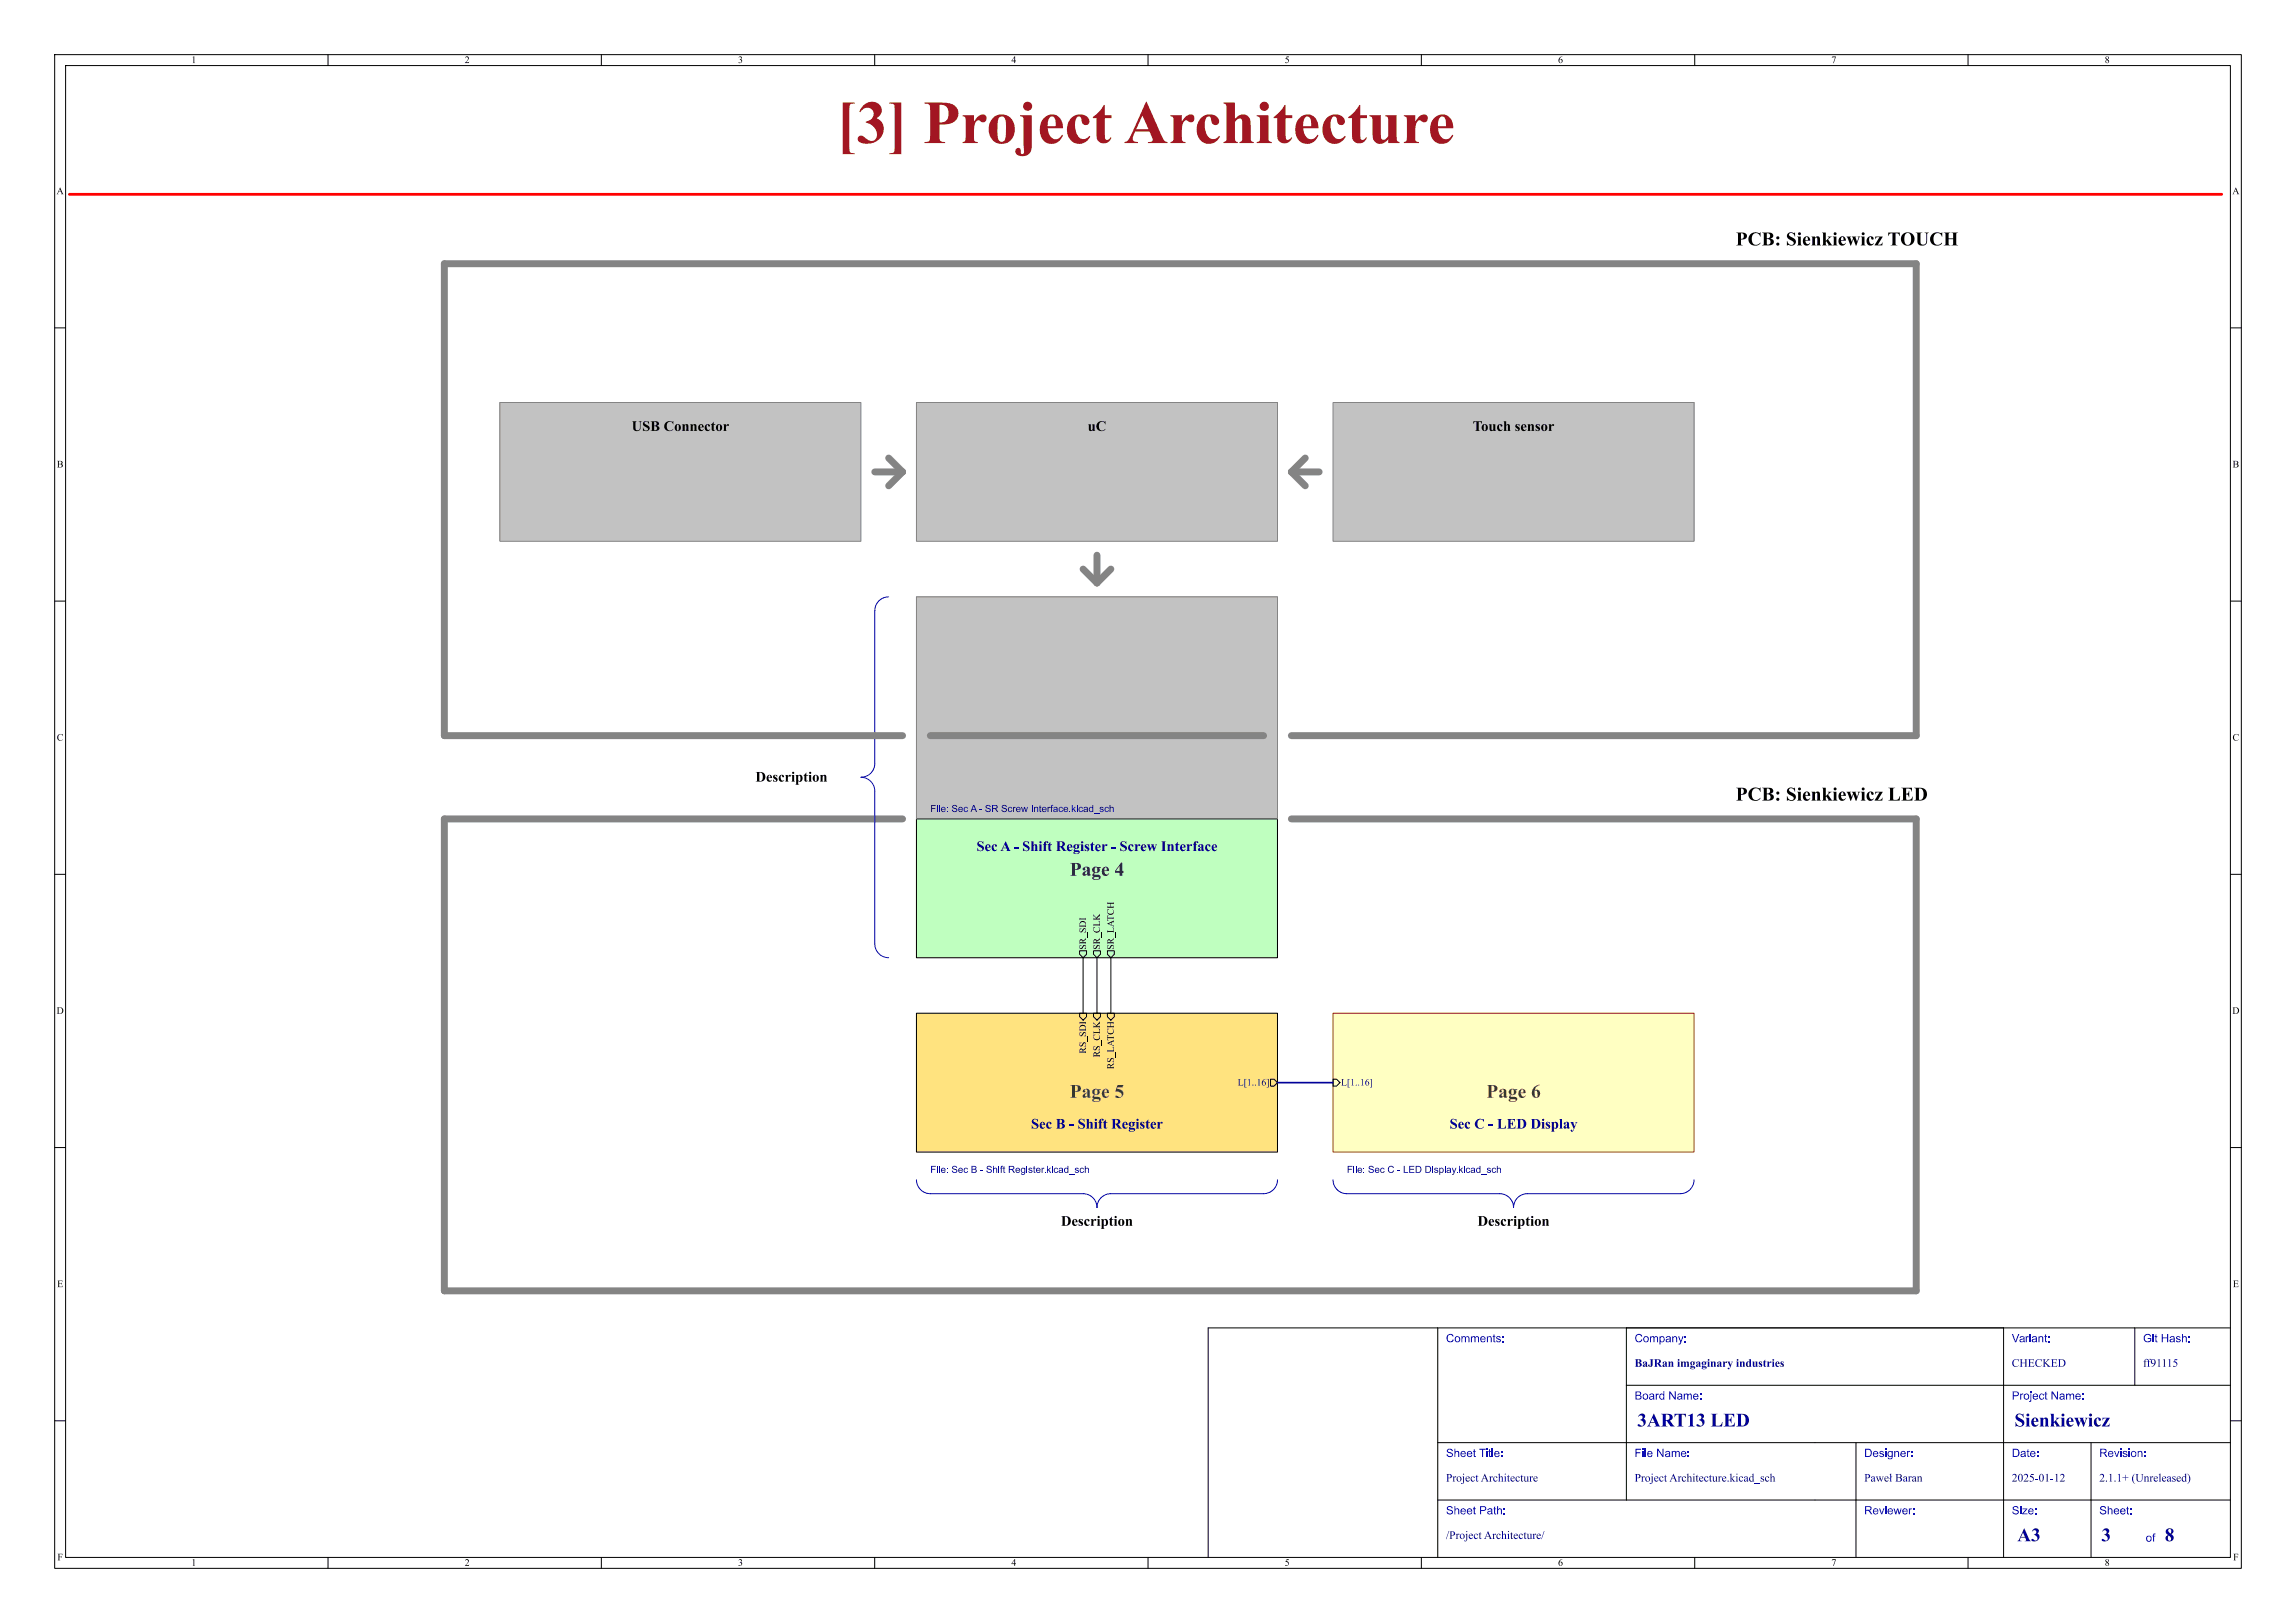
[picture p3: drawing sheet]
<svg xmlns="http://www.w3.org/2000/svg" width="420mm" height="297mm" viewBox="0 0 420 297" stroke-linecap="round" stroke-linejoin="round" font-family="sans-serif">
<defs><g id="words">
<text font-size="11.1" fill="#a21622" x="153" y="29.1">[3] ProjectArchitecture</text>
<g font-size="3.5">
<text x="317.5" y="46.3">PCB:SienkiewiczTOUCH</text>
<text x="317.5" y="147.9">PCB:SienkiewiczLED</text>
</g>
<text font-size="3.5" fill="#3e1640" x="195.7" y="161.2">Page4</text>
<g font-size="3.5" fill="#644632">
<text x="195.7" y="201.8">Page5</text>
<text x="271.9" y="201.8">Page6</text>
</g>
<g font-size="3.5" fill="#00007f">
<text x="299.5" y="261.9">3ART13LED</text>
<text x="368.5" y="261.9">Sienkiewicz</text>
<text x="369" y="282.9">A3</text>
<text x="384.4" y="282.9">3</text>
<text x="396" y="282.9">8</text>
</g>
<g font-size="2.7">
<text x="115.5" y="79.5">USBConnector</text>
<text x="199" y="79.5">uC</text>
<text x="269.4" y="79.5">Touchsensor</text>
<text x="138.2" y="143.7">Description</text>
<text x="194.1" y="225">Description</text>
<text x="270.3" y="225">Description</text>
</g>
<g font-size="2.7" fill="#000084">
<text x="178.6" y="156.4">SecA - ShiftRegister- ScrewInterface</text>
<text x="188.6" y="207.2">SecB - ShiftRegister</text>
<text x="265.2" y="207.2">SecC - LED Display</text>
</g>
<g font-size="2.1" fill="#00f">
<text x="264.5" y="246.2">Comments:</text>
<text x="299" y="246.2">Company:</text>
<text x="368" y="246.2">Variant:</text>
<text x="392" y="246.2">Git Hash:</text>
<text x="299" y="256.7">Board Name:</text>
<text x="368" y="256.7">Project Name:</text>
<text x="264.5" y="267.2">Sheet Title:</text>
<text x="299" y="267.2">File Name:</text>
<text x="341" y="267.2">Designer:</text>
<text x="368" y="267.2">Date:</text>
<text x="384" y="267.2">Revision:</text>
<text x="264.5" y="277.7">Sheet Path:</text>
<text x="341" y="277.7">Reviewer:</text>
<text x="368" y="277.7">Size:</text>
<text x="384" y="277.7">Sheet:</text>
<text x="392.5" y="282.7">of</text>
</g>
<g font-size="2.1" fill="#00007f">
<text x="299" y="250.7">BaJRanimgaginaryindustries</text>
<text x="368" y="250.7">CHECKED</text>
<text x="392" y="250.7">ff91115</text>
<text x="264.5" y="271.7">ProjectArchitecture</text>
<text x="299" y="271.7">ProjectArchitecture.kicad_sch</text>
<text x="346.7" y="271.7">Baran</text>
<text x="368" y="271.7">2025-01-12</text>
<text x="384" y="271.7">2.1.1+(Unreleased)</text>
<text x="264.5" y="282.2">/ProjectArchitecture/</text>
</g>
<g font-size="1.8">
<text x="35" y="12">1</text>
<text x="85" y="12">2</text>
<text x="135" y="12">3</text>
<text x="185" y="12">4</text>
<text x="235" y="12">5</text>
<text x="285" y="12">6</text>
<text x="335" y="12">7</text>
<text x="385" y="12">8</text>
<text x="10.3" y="36">A</text>
<text x="408.3" y="36">A</text>
<text x="10.4" y="86">B</text>
<text x="408.4" y="86">B</text>
<text x="10.4" y="136">C</text>
<text x="408.4" y="136">C</text>
<text x="199.1" y="173.8" transform="rotate(-90 199.1 173.8)">SR_SDI</text>
<text x="201.6" y="173.8" transform="rotate(-90 201.6 173.8)">SR_CLK</text>
<text x="204.2" y="173.8" transform="rotate(-90 204.2 173.8)">SR_LATCH</text>
<text x="10.3" y="186">D</text>
<text x="408.3" y="186">D</text>
<text x="199.1" y="192.8" transform="rotate(-90 199.1 192.8)">RS_SDI</text>
<text x="201.6" y="193.5" transform="rotate(-90 201.6 193.5)">RS_CLK</text>
<text x="204.2" y="195.7" transform="rotate(-90 204.2 195.7)">RS_LATCH</text>
<text x="10.4" y="236">E</text>
<text x="408.4" y="236">E</text>
<text x="10.5" y="286">F</text>
<text x="35" y="287">1</text>
<text x="85" y="287">2</text>
<text x="135" y="287">3</text>
<text x="185" y="287">4</text>
<text x="235" y="287">5</text>
<text x="285" y="287">6</text>
<text x="335" y="287">7</text>
<text x="385" y="287">8</text>
<text x="408.5" y="286">F</text>
</g>
<g font-size="1.8" fill="#000084">
<text x="170.2" y="149.3">File: Sec A - SR Screw Interface.kicad_sch</text>
<text x="226.4" y="199.1">L[1..16]</text>
<text x="245.3" y="199.1">L[1..16]</text>
<text x="170.2" y="215.4">File: Sec B - Shift Register.kicad_sch</text>
<text x="246.4" y="215.4">File: Sec C - LED Display.kicad_sch</text>
</g>
</g></defs>
<g fill="none" stroke="#000" stroke-width=".18">
<path d="M10 10h400v277h-400zM12 12h396v273h-396zM60 10v2M110 10v2M160 10v2M210 10v2M260 10v2M310 10v2M360 10v2M10 60h2M408 60h2M10 110h2"/>
<path d="M408 110h2M10 160h2M408 160h2M10 210h2M408 210h2M408 253.5h-41.5v31.5M10 260h2M332 274.5h76M332 264h76M339.5 264v21M382.5 264v21M408 260h2"/>
<path d="M60 285v2M110 285v2M160 285v2M210 285v2M260 285v2M310 285v2M360 285v2"/>
</g>
<g fill="#00007f">
<path d="M341 269.7h.5a.42 .42 0 0 1 .6 .5 .42 .42 0 0 1-.7 .3v.5l.2 .1h-.6l.2-.1v-1.2h.2v.6a.31 .31 0 0 0 .5-.3 .31 .31 0 0 0-.5-.3z"/>
<path d="M342.4 270.2h.3l.2 .1v.7h.2l-.2 .1-.1-.1a.29 .29 0 0 1-.5 0l-.1-.1 .4 .1 .2-.1v-.3l-.6 .3 .6-.4-.2-.3-.3 .3z"/>
<path d="M343.1 270.2h.4l-.1 .1 .2 .6 .2-.4-.2-.3h.5l-.1 .1 .2 .6 .2-.6-.1-.1h.3l-.5 1-.2-.7-.3 .7z"/>
<path d="M344.8 270.3l.4-.1 .3 .2v.1h-.7l.2 .4 .3 .1 .2-.2a.38 .38 0 0 1-.6 .3 .38 .38 0 0 1-.1-.6h.5l-.2-.3-.4 .3z"/>
<path d="M345.6 269.8l.3-.1v.6l.2-.2-.2 .3v.6l.2 .1h-.5l.2-.2v-.4l-.2 .2 .2-.3v-.5z"/>
</g>
<path d="M263 243v42M297.5 243v31.5M366.5 243v10.5h-69M390.5 243v10.5M408 243h-187v42M263 274.5h69M263 264h69" fill="none" stroke="#000" stroke-width=".18"/>
<path d="M243.8 185.4h66.1v25.4h-66.1z" fill="#ffffc2" stroke="#ffffc2" stroke-width=".18"/>
<path d="M167.6 149.9h66.1v25.4h-66.1z" fill="#bfffbf" stroke="#bfffbf" stroke-width=".18"/>
<path d="M167.6 185.4h66.1v25.4h-66.1z" fill="#ffe37f" stroke="#ffe37f" stroke-width=".18"/>
<g fill="#c2c2c2">
<path d="M167.6 73.7h66.1v25.4h-66.1z"/>
<path d="M243.8 73.7h66.1v25.4h-66.1z"/>
<path d="M167.6 109.2h66.1v40.7h-66.1z"/>
<path d="M91.4 73.7h66.1v25.4h-66.1z"/>
</g>
<path d="M243.8 185.4h66.1v25.4h-66.1z" fill="none" stroke="#804d00" stroke-width=".18"/>
<path d="M243.8 197.5h.7l.6 .6-.6 .7h-.7z" fill="none" stroke="#000" stroke-width=".18"/>
<g fill="#000084">
<path d="M246.5 213.4h.9v.1h-.7v.4h.6v.1h-.6v.6h-.2z"/>
<path d="M247.6 213.4h.1v.1h-.1z"/>
<path d="M248 213.4h.1v1.2h-.1z"/>
<path d="M250.5 213.5l.6-.1 .2 .2-.2 .1a.27 .27 0 0 0-.3-.3 .27 .27 0 0 0-.2 .4l.2 .1a.43 .43 0 0 1 .5 .6 .43 .43 0 0 1-.7 .1l-.3-.3 .2-.1a.31 .31 0 0 0 .3 .3 .31 .31 0 0 0 .3-.4l-.7-.2z"/>
<path d="M254 213.5l.7-.1 .2 .2-.1 .1a.45 .45 0 0 0-.6-.1 .45 .45 0 0 0-.1 .7l.4 .2 .2-.1 .1-.2h.2a.62 .62 0 0 1-1 .3 .62 .62 0 0 1 0-1z"/>
<path d="M256.8 213.4h.1v1.1h.7v.1h-.8z"/>
<path d="M257.8 213.4h.9v.1h-.8v.4h.7v.1h-.7v.5h.8v.1h-.9z"/>
<path d="M259 213.4h.4a.64 .64 0 0 1 .6 .6 .64 .64 0 0 1-.6 .6h-.4v-.1h.4a.49 .49 0 0 0 .4-.5 .49 .49 0 0 0-.4-.5h-.3v1h-.1z"/>
<path d="M260.7 213.4h.5a.64 .64 0 0 1 .6 .6 .64 .64 0 0 1-.6 .6h-.5v-.1h.5a.49 .49 0 0 0 .4-.5 .49 .49 0 0 0-.4-.5h-.3v1h-.2z"/>
<path d="M262 213.4h.2v.1h-.2z"/>
<path d="M264.3 213.4h.1v1.2h-.1z"/>
<path d="M266.9 213.4h.2v.7l.3-.4h.2l-.3 .3 .4 .6h-.2l-.3-.4-.1 .4h-.2z"/>
<path d="M267.8 213.4h.1v.1h-.1z"/>
<path d="M270.1 213.8l.3-.1 .2 .1v-.4h.2v1.2l-.1-.1-.2 .1h-.3l-.2-.3 .2-.1a.29 .29 0 0 0 .3 .3 .29 .29 0 0 0 .1-.5l-.2-.2-.2 .4h-.2z"/>
<path d="M273.8 213.4h.2v.4l.2-.1 .3 .1 .1 .8h-.2v-.6l-.2-.2-.2 .2v.6h-.2z"/>
</g>
<path d="M167.6 149.9h66.1v25.4h-66.1zM197.5 174h1.3v.6l-.7 .7-.6-.7zM200 174h1.3v.6l-.6 .7-.7-.7zM202.6 174h1.2v.6l-.6 .7-.6-.7z" fill="none" stroke="#000" stroke-width=".18"/>
<g fill="#000084">
<path d="M170.3 147.3h.9v.2h-.7v.4h.6v.1h-.6v.6h-.2z"/>
<path d="M171.4 147.3h.1v.2h-.1z"/>
<path d="M171.8 147.3h.1v1.3h-.1z"/>
<path d="M174.3 147.4l.6-.1 .2 .3-.2 .1a.27 .27 0 0 0-.3-.3 .27 .27 0 0 0-.2 .4h.2a.43 .43 0 0 1 .5 .6 .43 .43 0 0 1-.7 .2l-.3-.3 .2-.1a.31 .31 0 0 0 .3 .3 .31 .31 0 0 0 .3-.4l-.7-.3z"/>
<path d="M178 147.3h.2l.5 1.3h-.2l-.1-.4h-.5l-.2 .4h-.2l.2-.5h.6l-.2-.7-.2 .7h-.2z"/>
<path d="M180.4 147.4l.6-.1 .2 .3-.2 .1a.27 .27 0 0 0-.3-.3 .27 .27 0 0 0-.2 .4h.2a.43 .43 0 0 1 .5 .6 .43 .43 0 0 1-.7 .2l-.3-.3 .2-.1a.31 .31 0 0 0 .3 .3 .31 .31 0 0 0 .3-.4l-.6-.3z"/>
<path d="M181.5 147.3h.5a.35 .35 0 0 1 .5 .3 .35 .35 0 0 1-.4 .4l.5 .6h-.2l-.4-.5-.2-.1h-.2v.6h-.1v-.7h.7l.1-.2-.1-.2h-.6v.4h-.1z"/>
<path d="M183.3 147.4l.6-.1 .3 .3-.2 .1a.27 .27 0 0 0-.3-.3 .27 .27 0 0 0-.2 .4h.2a.43 .43 0 0 1 .5 .6 .43 .43 0 0 1-.8 .2l-.2-.3 .2-.1a.31 .31 0 0 0 .3 .3 .31 .31 0 0 0 .3-.4l-.7-.3z"/>
<path d="M188.7 147.3h.2v1.3h-.2z"/>
<path d="M190.2 147.4l.1-.1v.4h.2v.1h-.2v.5l.2 .3a.23 .23 0 0 1-.3 0 .23 .23 0 0 1 0-.3v-.5h-.1z"/>
<path d="M192.3 147.4l.4-.1-.3 .2 .2 .3h-.2v.8h-.1v-.8h-.2z"/>
<path d="M196.1 147.3h.1v.7l.4-.3h.2l-.4 .3 .4 .6h-.2l-.3-.5-.1 .5h-.1z"/>
<path d="M197 147.3h.1v.2h-.1z"/>
<path d="M199.3 147.8l.3-.2 .2 .2v-.5h.2v1.3l-.2-.1-.2 .1-.2-.1-.2-.3 .1-.1a.29 .29 0 0 0 .4 .4 .29 .29 0 0 0 .1-.5l-.3-.2-.2 .3h-.1z"/>
<path d="M203 147.3h.1v.5l.3-.2 .3 .2v.8h-.1v-.7l-.2-.1-.2 .1-.1 .7h-.1z"/>
</g>
<path d="M167.6 185.4h66.1v25.4h-66.1zM197.5 185.4h1.3v.7l-.7 .6-.6-.6zM200 185.4h1.3v.7l-.6 .6-.7-.6zM202.6 185.4h1.2v.7l-.6 .6-.6-.6zM232.4 197.5h.6l.7 .6-.7 .7h-.6z" fill="none" stroke="#000" stroke-width=".18"/>
<g fill="#000084">
<path d="M170.3 213.4h.9v.1h-.7v.4h.6v.1h-.6v.6h-.2z"/>
<path d="M171.4 213.4h.1v.1h-.1z"/>
<path d="M171.8 213.4h.1v1.2h-.1z"/>
<path d="M174.3 213.5l.6-.1 .2 .2-.2 .1a.27 .27 0 0 0-.3-.3 .27 .27 0 0 0-.2 .4l.2 .1a.43 .43 0 0 1 .5 .6 .43 .43 0 0 1-.7 .1l-.3-.3 .2-.1a.31 .31 0 0 0 .3 .3 .31 .31 0 0 0 .3-.4l-.7-.2z"/>
<path d="M177.7 213.4l.8 .1 .1 .2-.2 .2 .3 .4a.38 .38 0 0 1-.5 .3h-.5v-.1l.8-.1-.1-.3-.5-.1v.5h-.2v-.6h.5a.2 .2 0 0 0 .2-.1 .2 .2 0 0 0-.1-.3h-.4v.4h-.2z"/>
<path d="M180.6 213.5l.6-.1 .2 .2-.2 .1a.27 .27 0 0 0-.3-.3 .27 .27 0 0 0-.2 .4l.2 .1a.43 .43 0 0 1 .5 .6 .43 .43 0 0 1-.7 .1l-.3-.3 .2-.1a.31 .31 0 0 0 .3 .3 .31 .31 0 0 0 .3-.4l-.6-.2z"/>
<path d="M181.7 213.4h.1v.4l.3-.1 .3 .1v.8h-.2v-.6l-.1-.2-.3 .2v.6h-.1z"/>
<path d="M182.6 213.4h.2v.1h-.2z"/>
<path d="M183.1 213.4h.4l-.3 .2 .2 .2h-.2v.8h-.1v-.8h-.2z"/>
<path d="M183.6 213.5l.1-.1v.3h.2v.1h-.2v.6l.2 .2a.23 .23 0 0 1-.3 0 .23 .23 0 0 1 0-.2v-.6h-.2z"/>
<path d="M184.5 213.4h.6a.35 .35 0 0 1 .5 .2 .35 .35 0 0 1-.4 .4l.5 .6h-.3l-.3-.5h-.2h-.2v.5h-.2v-.7h.7l.2-.2-.1-.2h-.6v.4h-.2z"/>
<path d="M187.8 213.4h.1v.1h-.1z"/>
<path d="M189.1 213.5l.1-.1v.3h.2v.1h-.2v.6l.2 .2a.23 .23 0 0 1-.2 0 .23 .23 0 0 1-.1-.2v-.6h-.1z"/>
<path d="M191.5 213.4h.2v.7l.4-.4h.2l-.4 .3 .4 .6h-.2l-.3-.4-.1 .4h-.2z"/>
<path d="M192.4 213.4h.2v.1h-.2z"/>
<path d="M194.8 213.8l.2-.1 .3 .1v-.4h.1v1.2l-.1-.1-.2 .1h-.3l-.2-.3 .2-.1a.29 .29 0 0 0 .4 .3 .29 .29 0 0 0 .1-.5l-.3-.2-.2 .4h-.2z"/>
<path d="M198.4 213.4h.2v.4l.3-.1 .3 .1v.8h-.2v-.6l-.2-.2-.2 .2v.6h-.2z"/>
</g>
<path d="M12.7 35.6h393.7" fill="none" stroke="#f00" stroke-width=".51"/>
<path d="M160 86.4h5.1M162.6 83.8l2.5 2.6M165.1 86.4l-2.5 2.5M236.2 86.4h5.1M236.2 86.4l2.6 2.5M238.8 83.8l-2.6 2.6M198.1 104.1l2.6 2.6M200.7 101.6v5.1M203.2 104.1l-2.5 2.6M165.1 134.6h-83.8v-86.3h269.2v86.3h-114.3M170.2 134.6h60.9M165.1 149.9h-83.8v86.3h269.2v-86.3h-114.3" fill="none" stroke="#848484" stroke-width="1.3"/>
<path d="M162.6 109.2a2.54 2.54 0 0 0-2.6 2.6v27.9a2.54 2.54 0 0 1-2.5 2.5 2.54 2.54 0 0 1 2.5 2.6v27.9a2.54 2.54 0 0 0 2.6 2.6M167.6 215.9a2.54 2.54 0 0 0 2.6 2.5h27.9a2.54 2.54 0 0 1 2.6 2.6 2.54 2.54 0 0 1 2.5-2.6h27.9a2.54 2.54 0 0 0 2.6-2.5M243.8 215.9a2.54 2.54 0 0 0 2.6 2.5h27.9a2.54 2.54 0 0 1 2.6 2.6 2.54 2.54 0 0 1 2.5-2.6h27.9a2.54 2.54 0 0 0 2.6-2.5" fill="none" stroke="#0000c2" stroke-width=".18"/>
<path d="M233.7 198.1h10.1" fill="none" stroke="#000084" stroke-width=".3"/>
<path d="M198.1 175.3v10.1M200.7 175.3v10.1M203.2 175.3v10.1" fill="none" stroke="#000" stroke-width=".18"/>
<path d="M91.4 73.7h66.1v25.4h-66.1zM167.6 73.7h66.1v25.4h-66.1zM243.8 73.7h66.1v25.4h-66.1zM167.6 109.2h66.1v40.7h-66.1z" fill="none" stroke="#848484" stroke-width=".18"/>
<use href="#words"/>
</svg>
